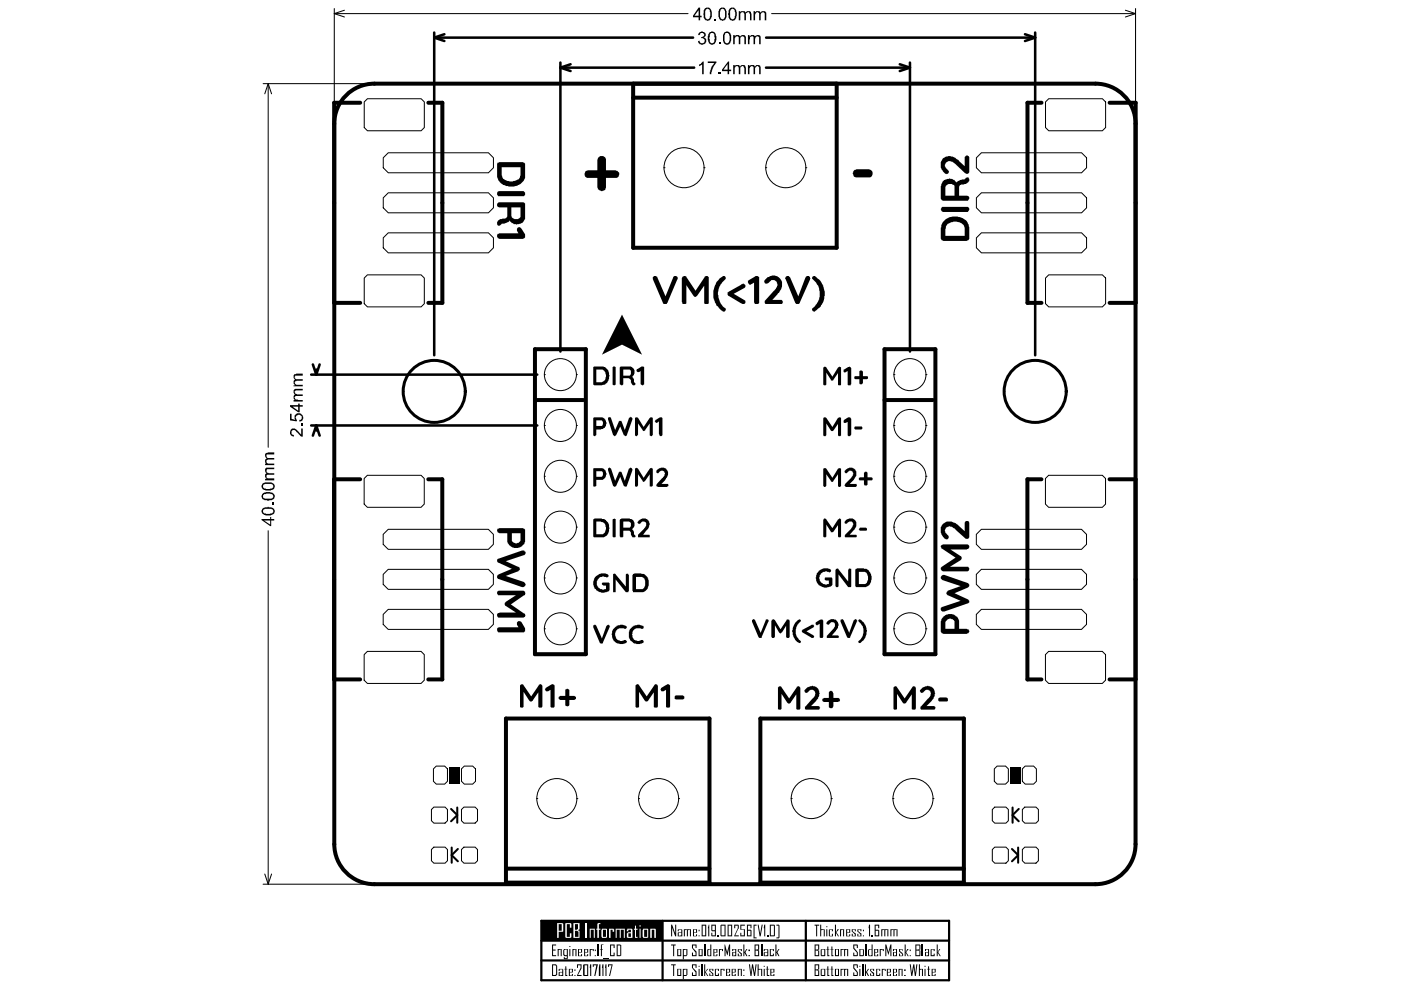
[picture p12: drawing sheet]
<svg xmlns="http://www.w3.org/2000/svg" width="297mm" height="210mm" viewBox="0 0 297 210" stroke-linecap="round" stroke-linejoin="round" font-family="sans-serif">
<g fill="none" stroke="#000" stroke-width=".21">
<path d="M77.2 21.6l.7-.7h11.4l.7 .7v5.4l-.7 .7h-11.4l-.7-.7zM81.3 33.5l1-1.1h21.3l1 1.1v2.1l-1 1h-21.3l-1-1zM140.8 35.6h.1M140.8 35.6a4.2 4.2 0 0 0 4.2 4.2 4.2 4.2 0 0 0 4.3-4.2M140.8 35.6a4.2 4.2 0 0 1 4.2-4.3 4.2 4.2 0 0 1 4.3 4.3M149.3 35.6h.1M162.4 35.6h.1M162.4 35.6a4.2 4.2 0 0 0 4.2 4.2 4.2 4.2 0 0 0 4.3-4.2M162.4 35.6a4.2 4.2 0 0 1 4.2-4.3 4.2 4.2 0 0 1 4.3 4.3M170.9 35.6h.1M207 33.5l1.1-1.1h21.2l1.1 1.1v2.1l-1.1 1h-21.2l-1.1-1zM222.3 20.9h11.4l.7 .7v5.4l-.7 .7h-11.4l-.6-.7v-5.4z"/>
<path d="M77.2 59l.7-.7h11.4l.7 .7v5.4l-.7 .7h-11.4l-.7-.7zM81.3 50.4l1-1h21.3l1 1v2.1l-1 1.1h-21.3l-1-1.1zM81.3 41.9l1-1h21.3l1 1v2.2l-1 1h-21.3l-1-1zM207 50.4l1.1-1h21.2l1.1 1v2.1l-1.1 1.1h-21.2l-1.1-1.1zM207 41.9l1.1-1h21.2l1.1 1v2.2l-1.1 1h-21.2l-1.1-1zM222.3 58.3h11.4l.7 .7v5.4l-.7 .7h-11.4l-.6-.7v-5.4zM115.4 79.4h.1M122.2 79.4h.1M189.5 79.4a3.4 3.4 0 0 0 3.4 3.4 3.4 3.4 0 0 0 3.4-3.4M189.5 79.4a3.4 3.4 0 0 1 3.4-3.4 3.4 3.4 0 0 1 3.4 3.4M189.5 79.4h.1M196.3 79.4h.1"/>
<path d="M85.5 83h.1M85.5 83a6.6 6.6 0 0 0 6.6 6.6 6.6 6.6 0 0 0 6.5-6.6M85.5 83a6.6 6.6 0 0 1 6.6-6.6 6.6 6.6 0 0 1 6.5 6.6M98.6 83h.1M115.4 90.2h.1M122.2 90.2h.1M189.5 90.2a3.4 3.4 0 0 0 3.4 3.4 3.4 3.4 0 0 0 3.4-3.4M189.5 90.2a3.4 3.4 0 0 1 3.4-3.4 3.4 3.4 0 0 1 3.4 3.4M189.5 90.2h.1M196.3 90.2h.1M212.9 83h.1M212.9 83a6.6 6.6 0 0 0 6.6 6.6 6.6 6.6 0 0 0 6.6-6.6"/>
<path d="M212.9 83a6.6 6.6 0 0 1 6.6-6.6 6.6 6.6 0 0 1 6.6 6.6M226.1 83h.1M77.2 101.5l.7-.7h11.4l.7 .7v5.4l-.7 .7h-11.4l-.7-.7zM81.2 113.3l1.1-1.1h21.2l1.1 1.1v2.1l-1.1 1.1h-21.2l-1.1-1.1zM115.4 111.8h.1M115.4 101h.1M122.2 111.8h.1M122.2 101h.1M189.5 111.8a3.4 3.4 0 0 0 3.4 3.4 3.4 3.4 0 0 0 3.4-3.4M189.5 111.8a3.4 3.4 0 0 1 3.4-3.4 3.4 3.4 0 0 1 3.4 3.4M189.5 101a3.4 3.4 0 0 0 3.4 3.4 3.4 3.4 0 0 0 3.4-3.4M189.5 101a3.4 3.4 0 0 1 3.4-3.4 3.4 3.4 0 0 1 3.4 3.4"/>
<path d="M189.5 111.8h.1M189.5 101h.1M196.3 111.8h.1M196.3 101h.1M207 113.3l1.1-1.1h21.2l1.1 1.1v2.1l-1.1 1.1h-21.2l-1.1-1.1zM221.7 101.5l.6-.7h11.4l.7 .7v5.4l-.7 .7h-11.4l-.6-.7zM77.2 138.8l.7-.7h11.4l.7 .7v5.4l-.7 .7h-11.4l-.7-.7zM81.2 121.8l1.1-1.1h21.2l1.1 1.1v2.1l-1.1 1.1h-21.2l-1.1-1.1zM81.2 130.3l1.1-1.1h21.2l1.1 1.1v2.1l-1.1 1h-21.2l-1.1-1zM115.4 133.3h.1M115.4 122.5h.1M122.2 133.3h.1"/>
<path d="M122.2 122.5h.1M189.5 133.3a3.4 3.4 0 0 0 3.4 3.4 3.4 3.4 0 0 0 3.4-3.4M189.5 133.3a3.4 3.4 0 0 1 3.4-3.4 3.4 3.4 0 0 1 3.4 3.4M189.5 122.5a3.4 3.4 0 0 0 3.4 3.4 3.4 3.4 0 0 0 3.4-3.4M189.5 122.5a3.4 3.4 0 0 1 3.4-3.4 3.4 3.4 0 0 1 3.4 3.4M189.5 133.3h.1M189.5 122.5h.1M196.3 133.3h.1M196.3 122.5h.1M208.1 120.7h21.2l1.1 1.1v2.1l-1.1 1.1h-21.2l-1.1-1.1v-2.1zM208.1 129.2h21.2l1.1 1.1v2.1l-1.1 1h-21.2l-1.1-1v-2.1zM221.7 138.8l.6-.7h11.4l.7 .7v5.4l-.7 .7h-11.4l-.6-.7z"/>
<path d="M91.5 171.6l.5-.5h2.4l.5 .5v2.4l-.5 .5h-2.4l-.5-.5zM91.9 163l.6-.6h1.8l.6 .6v2.7l-.6 .5h-1.8l-.6-.5zM97.8 171.6l.6-.5h2.3l.5 .5v2.4l-.5 .5h-2.3l-.6-.5zM97.8 163l.6-.6h1.8l.6 .6v2.7l-.6 .5h-1.8l-.6-.5zM113.8 169.3h.1M113.8 169.3a4.2 4.2 0 0 0 4.3 4.3 4.2 4.2 0 0 0 4.2-4.3M113.8 169.3a4.2 4.2 0 0 1 4.3-4.2 4.2 4.2 0 0 1 4.2 4.2M122.3 169.3h.1M135.4 169.3h.1M135.4 169.3a4.2 4.2 0 0 0 4.2 4.3 4.2 4.2 0 0 0 4.3-4.3M135.4 169.3a4.2 4.2 0 0 1 4.2-4.2 4.2 4.2 0 0 1 4.3 4.2M143.9 169.3h.1"/>
<path d="M167.8 169.3h.1M167.8 169.3a4.2 4.2 0 0 0 4.2 4.3 4.2 4.2 0 0 0 4.2-4.3M167.8 169.3a4.2 4.2 0 0 1 4.2-4.2 4.2 4.2 0 0 1 4.2 4.2M176.2 169.3h.1M189.3 169.3h.1M189.3 169.3a4.2 4.2 0 0 0 4.3 4.3 4.2 4.2 0 0 0 4.2-4.3M189.3 169.3a4.2 4.2 0 0 1 4.3-4.2 4.2 4.2 0 0 1 4.2 4.2M197.8 169.3h.1M210.8 163l.6-.6h1.8l.6 .6v2.7l-.6 .5h-1.8l-.6-.5zM210.9 179.6h2.4l.5 .5v2.4l-.5 .5h-2.4l-.5-.5v-2.4zM210.9 171.1h2.4l.5 .5v2.4l-.5 .5h-2.4l-.5-.5v-2.4zM216.8 163l.6-.6h1.7l.6 .6v2.7l-.6 .5h-1.7l-.6-.5z"/>
<path d="M217.3 179.6h2.4l.5 .5v2.4l-.5 .5h-2.4l-.5-.5v-2.4zM217.3 171.1h2.4l.5 .5v2.4l-.5 .5h-2.4l-.5-.5v-2.4zM91.5 180.1l.5-.5h2.4l.5 .5v2.4l-.5 .5h-2.4l-.5-.5zM97.8 180.1l.6-.5h2.3l.5 .5v2.4l-.5 .5h-2.3l-.6-.5z"/>
<circle cx="118.8" cy="79.4" r="3.4"/>
<circle cx="118.8" cy="90.2" r="3.4"/>
<circle cx="118.8" cy="101" r="3.4"/>
<circle cx="118.8" cy="111.8" r="3.4"/>
<circle cx="118.8" cy="133.3" r="3.4"/>
<circle cx="118.8" cy="122.5" r="3.4"/>
</g>
<g fill="#000">
<path d="M126.8 33.5a.92 .92 0 0 1 1-.4 .92 .92 0 0 1 .7 1v2h2a.81 .81 0 0 1 .8 .8 .81 .81 0 0 1-.8 .8h-2v1.9a.92 .92 0 0 1-.9 .9 .92 .92 0 0 1-1-.9v-1.9h-1.9a.75 .75 0 0 1-.7-.8 .74 .74 0 0 1 .7-.8h1.9zM180.9 36.3l.7-.4h2.5a.86 .86 0 0 1 .9 .8 .86 .86 0 0 1-.9 .9h-2.4a.73 .73 0 0 1-.9-.7zM199.8 33.7a2.22 2.22 0 0 1 3.2 .1l1.5 1.4v-1.7a.49 .49 0 0 1 .5-.5 .49 .49 0 0 1 .5 .5v3a.53 .53 0 0 1-.9 .2l-2-1.9a1.63 1.63 0 0 0-1.9-.4 1.11 1.11 0 0 0 .4 1.7 .47 .47 0 0 1 0 .6 .47 .47 0 0 1-.6 .2 2.16 2.16 0 0 1-.7-3.2zM105.5 40.6l5.4-.1a.55 .55 0 0 1 .4 .6 .55 .55 0 0 1-.4 .5h-5a.57 .57 0 0 1-.5-.3 .57 .57 0 0 1 .1-.7zM105.5 49.6l4.4-.1-.3-.6a.53 .53 0 0 1 .3-.7 .53 .53 0 0 1 .7 .3l.7 1.2a.75 .75 0 0 1-.4 1h-5a.66 .66 0 0 1-.4-1.1zM138.4 58.7h.1a.48 .48 0 0 1 .5-.2 .48 .48 0 0 1 .4 .3l1.7 4 1.6-4a.49 .49 0 0 1 .7-.3 .49 .49 0 0 1 .2 .8l-2.1 4.8a.57 .57 0 0 1-.9 .1l-2.2-5zM144.7 58.7a.54 .54 0 0 1 .8 0l2 2.9 1.9-2.9a.46 .46 0 0 1 .6-.2 .46 .46 0 0 1 .3 .6v5a.53 .53 0 0 1-.9 .2h-.1v-3.7l-1.5 2.1a.44 .44 0 0 1-.8 0l-1.5-2.2v3.6a.44 .44 0 0 1-.4 .4 .44 .44 0 0 1-.4-.4l-.1-.1zM158.6 59.5l1.5-.9a.54 .54 0 0 1 .6 0 .54 .54 0 0 1 .3 .5v4.9a.55 .55 0 0 1-.6 .4 .55 .55 0 0 1-.5-.4v-4.1l-.6 .3a.56 .56 0 0 1-.6 0 .56 .56 0 0 1-.1-.7zM166.6 58.7a.58 .58 0 0 1 .9 .1l1.8 4 1.5-4a.51 .51 0 0 1 .6-.3 .51 .51 0 0 1 .3 .7l-2.1 4.9a.57 .57 0 0 1-1 .1l-2.1-5.1zM199.6 44.1l.2-.2h5.2a.54 .54 0 0 1 .5 .5 .54 .54 0 0 1-.5 .5h-5.1l-.3-.2-.1-.3zM131.9 66.7l4.2 8.5-4.2-2.1-4.3 2.1zM135 78.4l1-.7a.33 .33 0 0 1 .4 0 .33 .33 0 0 1 .2 .3v3.4a.38 .38 0 0 1-.4 .3 .38 .38 0 0 1-.4-.3v-2.7l-.3 .2a.43 .43 0 0 1-.5-.5z"/>
<path d="M152.5 59.1l.7-.5a.47 .47 0 0 1 .7 .3 .47 .47 0 0 1-.4 .6 3.8 3.8 0 0 0 .3 5.9 .48 .48 0 0 1-.2 .7 .48 .48 0 0 1-.6-.2 4.6 4.6 0 0 1-.5-6.8zM154.3 62l2.9-1.6a.5 .5 0 0 1 .7-.1 .5 .5 0 0 1 0 .7l-2.3 1.3 2.3 1.4a.5 .5 0 0 1 0 .7 .5 .5 0 0 1-.7-.1l-2.8-1.6zM162 59.5a2.25 2.25 0 0 1 3.2-.7 2.1 2.1 0 0 1 .2 2.8l-.2 .5-1.4 1.5h1.7a.43 .43 0 0 1 .4 .2 .43 .43 0 0 1 0 .4l-.1 .2h-3.2a.43 .43 0 0 1-.5-.2 .43 .43 0 0 1 .1-.5l2-2.2a1.43 1.43 0 0 0 .3-1.9l-.2-.1a.76 .76 0 0 0-1.1 .2 .85 .85 0 0 1-1 .4zM172.3 58.6a.62 .62 0 0 1 .9 .4 4.3 4.3 0 0 1-.6 7.1h-.1a.5 .5 0 0 1-.3-.6 .5 .5 0 0 1 .4-.4 4 4 0 0 0-.4-6zM174.5 77.9a.35 .35 0 0 1 .4-.2 .35 .35 0 0 1 .3 .2l1.3 2 1.2-2a.34 .34 0 0 1 .4-.2 .34 .34 0 0 1 .2 .4v3.3a.32 .32 0 0 1-.3 .3 .32 .32 0 0 1-.3-.3v-2.3l-1 1.4a.28 .28 0 0 1-.3 .2 .28 .28 0 0 1-.2-.2l-1-1.5v2.4a.32 .32 0 0 1-.3 .3 .32 .32 0 0 1-.4-.3zM178.9 78.4l1.1-.7 .4 .1 .1 .2-.1 3.6a.38 .38 0 0 1-.4 .1 .38 .38 0 0 1-.3-.3v-2.7l-.4 .2a.3 .3 0 0 1-.4 0 .3 .3 0 0 1 0-.4zM182.2 78.7h.1a.38 .38 0 0 1 .4-.1 .38 .38 0 0 1 .3 .3v.9h.7a.32 .32 0 0 1 .4 .3 .32 .32 0 0 1-.4 .3h-.7v.8a.38 .38 0 0 1-.4 .3 .38 .38 0 0 1-.4-.3v-.8h-.8a.32 .32 0 0 1-.3-.3 .32 .32 0 0 1 .3-.3h.8zM129.9 77.8h.1a.3 .3 0 0 1 .3-.1 .3 .3 0 0 1 .2 .3v3.4a.32 .32 0 0 1-.3 .3 .32 .32 0 0 1-.3-.3zM128.9 99.4l.2-.2 .5 .2 .8 2.6 .8-1.8a.35 .35 0 0 1 .3-.2 .35 .35 0 0 1 .3 .2l.7 1.8 .8-2.6a.41 .41 0 0 1 .6-.2 .41 .41 0 0 1 .2 .5l-1.2 3.3a.28 .28 0 0 1-.3 .3 .28 .28 0 0 1-.2-.3l-.9-1.9-.9 1.9-.3 .2-.3-.2zM128.9 88.6l.3-.2 .4 .2 .8 2.6 .8-1.7a.35 .35 0 0 1 .3-.3 .35 .35 0 0 1 .3 .3l.7 1.7 .9-2.6a.28 .28 0 0 1 .3-.2 .28 .28 0 0 1 .3 .2l.1 .3-1.2 3.4a.35 .35 0 0 1-.3 .2 .35 .35 0 0 1-.3-.2l-.8-1.9-.9 1.9a.35 .35 0 0 1-.3 .2 .35 .35 0 0 1-.3-.2zM134.6 99.4l.4-.2 .3 .2 1.2 1.9 1.3-1.9 .3-.2 .3 .2v3.6h-.1a.28 .28 0 0 1-.3 .2 .28 .28 0 0 1-.2-.3v-2.3l-1 1.4a.28 .28 0 0 1-.3 .2 .28 .28 0 0 1-.3-.2l-.9-1.4v2.3l-.1 .2h-.2a.24 .24 0 0 1-.3 0 .24 .24 0 0 1-.1-.3zM134.6 88.6l.1-.1 .6 .1 1.2 1.9 1.4-1.9a.3 .3 0 0 1 .3-.1 .3 .3 0 0 1 .2 .3v3.2a.34 .34 0 0 1-.3 .5 .34 .34 0 0 1-.3-.5v-2.2l-1 1.4a.28 .28 0 0 1-.3 .2 .28 .28 0 0 1-.3-.2l-.9-1.4v2.2a.34 .34 0 0 1-.3 .5 .34 .34 0 0 1-.4-.5z"/>
<path d="M138.9 89l1-.5a.33 .33 0 0 1 .4 0 .33 .33 0 0 1 .2 .3v3.2a.33 .33 0 0 1-.3 .5 .33 .33 0 0 1-.4-.4l-.1-2.8-.3 .3a.3 .3 0 0 1-.5 0 .3 .3 0 0 1 0-.5zM174.5 99.4l.6-.1 1.4 2 1.3-1.9a.3 .3 0 0 1 .3-.1 .3 .3 0 0 1 .2 .3v3.2a.34 .34 0 0 1-.3 .4 .34 .34 0 0 1-.3-.4v-2.2l-1 1.4a.28 .28 0 0 1-.3 .2 .28 .28 0 0 1-.2-.2l-1-1.4v2.2a.34 .34 0 0 1-.3 .5 .34 .34 0 0 1-.4-.5zM174.7 88.5l.5 .1 1.3 1.9 1.2-1.9a.36 .36 0 0 1 .4-.1 .36 .36 0 0 1 .2 .3v3.3a.32 .32 0 0 1-.3 .4 .32 .32 0 0 1-.3-.4v-2.2l-1 1.4-.4 .1-1.1-1.6v2.3a.32 .32 0 0 1-.3 .4 .32 .32 0 0 1-.4-.4zM178.9 89.1l.9-.6a.43 .43 0 0 1 .7 .3v3.3a.38 .38 0 0 1-.4 .4 .38 .38 0 0 1-.4-.4v-2.6l-.4 .2a.36 .36 0 0 1-.4-.1 .36 .36 0 0 1 0-.5zM181.2 90.4h1.3a.32 .32 0 0 1 .4 .3 .32 .32 0 0 1-.4 .4h-1.2l-.2-.2zM129.9 110.1a.33 .33 0 0 1 .4-.2 .33 .33 0 0 1 .2 .4v3.3a.32 .32 0 0 1-.3 .3 .32 .32 0 0 1-.3-.3zM135.4 110.4a1.38 1.38 0 0 1 2.3 .3 1.75 1.75 0 0 1-.7 1.8l-.6 .9h1.3l.1 .5h-2.5v-.5l1.3-1.3a.95 .95 0 0 0 .1-1.5h-.1a.68 .68 0 0 0-.9 .4h-.1a.29 .29 0 0 1-.4-.2 .29 .29 0 0 1 .2-.3zM139.2 99.8a1.48 1.48 0 0 1 2.1-.3 1.59 1.59 0 0 1-.2 2.1l-.9 1h1.2a.27 .27 0 0 1 .4 .3 .27 .27 0 0 1-.4 .2v.1h-1.9a.38 .38 0 0 1-.3-.2 .38 .38 0 0 1 .1-.4l1.2-1.3a1.08 1.08 0 0 0 .3-1.4h-.1a1.01 1.01 0 0 0-1.2 .4l-.3-.1zM174.5 110.1a.35 .35 0 0 1 .4-.2 .35 .35 0 0 1 .3 .2l1.3 1.9 1.2-1.9a.33 .33 0 0 1 .3-.2 .33 .33 0 0 1 .3 .4v3.3a.32 .32 0 0 1-.3 .3 .32 .32 0 0 1-.3-.3v-2.3l-1.1 1.5h-.4l-1-1.6v2.4a.32 .32 0 0 1-.3 .3 .32 .32 0 0 1-.4-.3zM179.1 110.6a1.34 1.34 0 0 1 1.4-.7 1.34 1.34 0 0 1 1.1 1.1l-.2 .9-1.2 1.5h1.1a.27 .27 0 0 1 .4 .3 .27 .27 0 0 1-.4 .2h-2.1l-.1-.2 .1-.3 1.3-1.3 .2-.4a.65 .65 0 0 0 0-1 .65 .65 0 0 0-1 .1l-.1 .1a.32 .32 0 0 1-.4 .1 .32 .32 0 0 1-.1-.4zM179.1 99.8l.1-.1a1.34 1.34 0 0 1 1.3-.5 1.34 1.34 0 0 1 1.1 .9l-.2 1-1.2 1.5h1.1a.32 .32 0 0 1 .4 .3 .32 .32 0 0 1-.4 .3h-2a.38 .38 0 0 1-.1-.6l1.3-1.3a.95 .95 0 0 0 .2-1.4h-.1a1.14 1.14 0 0 0-1.2 .4l-.3-.2zM182.2 112l1.3-.1a.32 .32 0 0 1 .3 .3 .32 .32 0 0 1-.3 .3h-1a.38 .38 0 0 1-.3-.5z"/>
<path d="M182.1 101.3l1.1-.1v-.9a.38 .38 0 0 1 .4-.3 .38 .38 0 0 1 .3 .3v.9h.8a.32 .32 0 0 1 .3 .3 .32 .32 0 0 1-.3 .3h-.8v.8a.38 .38 0 0 1-.3 .3 .38 .38 0 0 1-.4-.3v-.8h-.8a.33 .33 0 0 1-.3-.1 .33 .33 0 0 1 0-.4zM199.5 115.8l.4-.4h5.1a.54 .54 0 0 1 .5 .6 .54 .54 0 0 1-.5 .5h-3.5l2.2 1.4a.54 .54 0 0 1 0 .9l-2.3 1.4h3.6a.49 .49 0 0 1 .5 .5 .49 .49 0 0 1-.5 .4l-5.3-.1a.52 .52 0 0 1 0-.8l2.9-2-3-1.9zM199.7 111.3a2.34 2.34 0 0 1 3.3-.1l1.5 1.4v-1.8a.5 .5 0 0 1 .6-.3 .5 .5 0 0 1 .4 .4v3a.53 .53 0 0 1-.9 .2l-2-1.8a1.79 1.79 0 0 0-1.5-.6 .9 .9 0 0 0-.7 .7 .9 .9 0 0 0 .4 .9 .55 .55 0 0 1 .2 .9 .55 .55 0 0 1-.9-.3 2.08 2.08 0 0 1-.4-2.6zM105.4 133.2l.3-.2h4.2l-.3-.5a.56 .56 0 0 1 .3-.7 .56 .56 0 0 1 .7 .1l.7 1.3a.54 .54 0 0 1 .1 .6 .54 .54 0 0 1-.5 .3h-5a.55 .55 0 0 1-.5-.3 .55 .55 0 0 1 0-.6zM105.4 118.7l.2-.3 5.1-1.7 .5 .1a.49 .49 0 0 1 .2 .5 .49 .49 0 0 1-.3 .4l-3.9 1.3 2.6 1.2a.47 .47 0 0 1 .4 .4 .47 .47 0 0 1-.3 .4l-2.7 1.1 3.9 1.3a.59 .59 0 0 1 .2 .7 .59 .59 0 0 1-.6 .4l-5-1.7a.52 .52 0 0 1-.3-.5 .52 .52 0 0 1 .3-.5l2.8-1.2-2.8-1.3a.43 .43 0 0 1-.3-.6zM105.4 125.5l.3-.3h5.3a.57 .57 0 0 1 .1 1l-2.8 1.9 2.9 2 .2 .3-.2 .4-5.3 .1a.54 .54 0 0 1-.5-.5 .54 .54 0 0 1 .5-.5h3.5l-2.2-1.4a.54 .54 0 0 1 0-.9l2.2-1.4h-3.5a.51 .51 0 0 1-.5-.2 .51 .51 0 0 1 0-.5zM125.8 132.6l.4-.1 .2 .2 1.2 2.7 1-2.7a.4 .4 0 0 1 .5-.2 .4 .4 0 0 1 .2 .4l-1.5 3.3a.42 .42 0 0 1-.6 .1l-1.4-3.3zM126 122.5h.1a2 2 0 0 1 2.9-.6 .49 .49 0 0 1-.2 .4 .49 .49 0 0 1-.5 0 1.38 1.38 0 0 0-1.8 1.5 1.38 1.38 0 0 0 2 1.1v-.7h-.6a.32 .32 0 0 1-.3-.4 .32 .32 0 0 1 .3-.3l1.3 .1-.1 1.6a2.07 2.07 0 0 1-2.4 .1 2.07 2.07 0 0 1-.8-2.3zM130 133.4a2.29 2.29 0 0 1 2.4-.8l.2 .1a.33 .33 0 0 1 .2 .5 .33 .33 0 0 1-.5 0 1.41 1.41 0 0 0-1.7 .6 1.41 1.41 0 0 0 .1 1.7 1.5 1.5 0 0 0 1.9 .2h.1a.4 .4 0 0 1 .2 .5 .4 .4 0 0 1-.4 .2h-.2a2 2 0 0 1-2.2-.7 2 2 0 0 1-.1-2.3zM130 121.7l.3-.1 .2 .1 2.2 2.7v-2.6a.28 .28 0 0 1 .3-.2 .28 .28 0 0 1 .2 .3h.1l-.1 3.7h-.5l-2.2-2.7v2.7h-.5zM133.6 133.4a2.18 2.18 0 0 1 2.9-.6 .44 .44 0 0 1-.2 .6 .44 .44 0 0 1-.6-.2 1.35 1.35 0 0 0-1.5 .6 1.35 1.35 0 0 0 .1 1.6 1.36 1.36 0 0 0 1.8 .3 .32 .32 0 0 1 .4 .3 .32 .32 0 0 1-.4 .3 2.05 2.05 0 0 1-2.2-.4 2.05 2.05 0 0 1-.5-2.3zM159.4 131.5l.3-.2 .4 .2 1.2 2.7 1.1-2.7a.31 .31 0 0 1 .4-.1 .31 .31 0 0 1 .1 .4l-1.4 3.5h-.5l-1.6-3.5z"/>
<path d="M163.6 131.4l.4-.1 .3 .2 1.2 1.9 1.3-2 .2-.1 .3 .1 .1 3.5a.38 .38 0 0 1-.4 .4 .38 .38 0 0 1-.3-.4v-2.2l-.9 1.4a.34 .34 0 0 1-.3 .2 .34 .34 0 0 1-.3-.2l-.9-1.5v2.4l-.1 .3h-.6l-.1-.3zM168.6 132l.9-.7a.38 .38 0 0 1 .3 .4 .38 .38 0 0 1-.3 .3 2.64 2.64 0 0 0 .3 4 .29 .29 0 0 1-.2 .4 .29 .29 0 0 1-.3-.2 2.97 2.97 0 0 1-.7-4.2zM170 133.6l2-1a.35 .35 0 0 1 .5-.1 .35 .35 0 0 1 0 .5l-1.5 .9 1.5 .8a.35 .35 0 0 1-.1 .5 .35 .35 0 0 1-.4 0l-1.9-1.1zM172.9 132l1.1-.6a.38 .38 0 0 1 .5 .3v3.2a.38 .38 0 0 1-.3 .4 .38 .38 0 0 1-.4-.4v-2.7l-.3 .3a.35 .35 0 0 1-.5 0 .35 .35 0 0 1-.1-.5zM173.2 121.5a2.1 2.1 0 0 1 3-.7 .4 .4 0 0 1-.2 .5 .4 .4 0 0 1-.5-.1 1.39 1.39 0 0 0-1.8 1.4 1.39 1.39 0 0 0 1.9 1.2h.1v-.7h-.5a.32 .32 0 0 1-.3-.3 .32 .32 0 0 1 .3-.4h1.2l.1 1.7a2.08 2.08 0 0 1-3.5-1.1l-.1-.6zM175.4 131.7a1.38 1.38 0 0 1 2.3 .3 1.84 1.84 0 0 1-.7 2l-.6 .7h1.2a.27 .27 0 0 1 .3 .3 .27 .27 0 0 1-.3 .3h-2a.29 .29 0 0 1-.3-.2 .29 .29 0 0 1 .1-.4l1.2-1.3a.93 .93 0 0 0 .1-1.5h-.5l-.4 .5a.39 .39 0 0 1-.5-.2 .39 .39 0 0 1 .1-.5zM177.2 120.6l.3-.1 .3 .1 2 2.7 .1-2.6a.28 .28 0 0 1 .4-.2 .28 .28 0 0 1 .2 .3v3.4a.43 .43 0 0 1-.7 .3l-2-2.7v2.5a.34 .34 0 0 1-.3 .2 .34 .34 0 0 1-.4-.2zM178.2 131.4l.4-.1 .3 .2 1.1 2.7 1-2.7a.4 .4 0 0 1 .5-.2 .4 .4 0 0 1 .3 .4l-1.5 3.3a.42 .42 0 0 1-.7 .2l-1.4-3.4zM182 131.5a.28 .28 0 0 1 .3-.2 .28 .28 0 0 1 .2 .2 2.87 2.87 0 0 1 .7 4.1l-.3 .3a.62 .62 0 0 1-.8 .4 .38 .38 0 0 1-.1-.4 .38 .38 0 0 1 .3-.2 2.76 2.76 0 0 0-.3-4.1zM199.6 122.1l.6-.2 5 1.7a.52 .52 0 0 1 .3 .5 .52 .52 0 0 1-.3 .5l-2.8 1.2 2.8 1.3a.45 .45 0 0 1 .3 .4 .45 .45 0 0 1-.3 .4l-5 1.8a.53 .53 0 0 1-.7-.3 .53 .53 0 0 1 .3-.7l3.9-1.3-2.8-1.2a.58 .58 0 0 1 .1-1l2.7-.9-3.9-1.3a.57 .57 0 0 1-.2-.9zM110.2 145.3a.44 .44 0 0 1 .8 0l1.6 2.4 1.6-2.4a.4 .4 0 0 1 .5-.2 .4 .4 0 0 1 .3 .4v4.1a.43 .43 0 0 1-.3 .4 .43 .43 0 0 1-.5-.1h-.1v-3.1l-1.2 1.7a.44 .44 0 0 1-.7 0l-1.2-1.8v3a.38 .38 0 0 1-.4 .3 .38 .38 0 0 1-.4-.4zM115.6 145.9l1.2-.7a.45 .45 0 0 1 .5-.1 .45 .45 0 0 1 .3 .4v4.1a.43 .43 0 0 1-.3 .4 .43 .43 0 0 1-.5-.1h-.1v-3.6l-.5 .3a.33 .33 0 0 1-.4 0 .33 .33 0 0 1-.2-.3h-.1z"/>
<path d="M119.9 146.3a.48 .48 0 0 1 .5-.2 .48 .48 0 0 1 .3 .5v.9h1.1a.44 .44 0 0 1 .3 .5 .44 .44 0 0 1-.4 .4h-1v.9a.44 .44 0 0 1-.4 .5 .44 .44 0 0 1-.4-.5v-.9h-1.1a.44 .44 0 0 1-.3-.5 .44 .44 0 0 1 .4-.4h1zM134.7 145.3a.44 .44 0 0 1 .8 0l1.6 2.4 1.6-2.4a.4 .4 0 0 1 .5-.2 .4 .4 0 0 1 .3 .4v4.1a.43 .43 0 0 1-.3 .4 .43 .43 0 0 1-.5-.1h-.1v-3.1l-1.2 1.7a.44 .44 0 0 1-.7 0l-1.2-1.8v3a.38 .38 0 0 1-.4 .3 .38 .38 0 0 1-.4-.4zM140.1 145.9l1.2-.7a.45 .45 0 0 1 .5-.1 .45 .45 0 0 1 .3 .4v4.1a.43 .43 0 0 1-.3 .4 .43 .43 0 0 1-.5-.1h-.1v-3.6l-.5 .3a.33 .33 0 0 1-.4 0 .33 .33 0 0 1-.2-.3h-.1zM143 147.7l.3-.3h1.5a.44 .44 0 0 1 .3 .5 .44 .44 0 0 1-.4 .4h-1.2a.4 .4 0 0 1-.5-.2 .4 .4 0 0 1 0-.4zM164.9 145.7a.44 .44 0 0 1 .8 0l1.6 2.4 1.6-2.4a.4 .4 0 0 1 .5-.2 .4 .4 0 0 1 .3 .4v4.1a.43 .43 0 0 1-.3 .5 .43 .43 0 0 1-.5-.2h-.1v-3.1l-1.2 1.7a.44 .44 0 0 1-.7 0l-1.2-1.8v3a.38 .38 0 0 1-.4 .4 .38 .38 0 0 1-.4-.5zM170.6 146.4a1.89 1.89 0 0 1 2.8-.5 1.59 1.59 0 0 1 .1 2.1l-1.5 1.7h1.6l.3 .3-.2 .5h-2.7a.36 .36 0 0 1-.4-.3 .36 .36 0 0 1 .2-.4l1.5-1.7a1.07 1.07 0 0 0 .2-1.7l-.7-.1-.3 .3a.57 .57 0 0 1-.8 .2zM175.8 146.6a.6 .6 0 0 1 .9 .4v1l1.2 .1a.4 .4 0 0 1 .2 .5 .4 .4 0 0 1-.4 .2h-1v1h-.1a.42 .42 0 0 1-.3 .4 .42 .42 0 0 1-.5-.2l-.1-1.2h-.9a.43 .43 0 0 1-.5-.4 .43 .43 0 0 1 .5-.4h.9zM189.4 145.7a.44 .44 0 0 1 .8 0l1.6 2.4 1.6-2.4a.4 .4 0 0 1 .5-.2 .4 .4 0 0 1 .3 .4v4.1a.43 .43 0 0 1-.3 .5 .43 .43 0 0 1-.5-.2h-.1v-3.1l-1.2 1.7a.44 .44 0 0 1-.7 0l-1.2-1.8v3a.38 .38 0 0 1-.4 .4 .38 .38 0 0 1-.4-.5zM195 146.4a1.89 1.89 0 0 1 2.8-.5 1.59 1.59 0 0 1 .2 2.1l-1.6 1.7h1.7l.3 .3-.1 .3-2.8 .2a.36 .36 0 0 1-.4-.3 .36 .36 0 0 1 .2-.4l1.5-1.7a1.07 1.07 0 0 0 .2-1.7l-.7-.1-.3 .3a.57 .57 0 0 1-.9 .2zM198.9 148.1l.3-.2h1.5a.44 .44 0 0 1 .3 .5 .44 .44 0 0 1-.5 .3h-1.1a.43 .43 0 0 1-.5-.2 .43 .43 0 0 1 0-.4zM142.3 196h.2l.7 1.9v-1.9h.2v2.5h-.2l-.7-1.8v1.8h-.2zM145 197h1.5v1.5h-.2v-1.4l-.5 .1v1.3h-.2v-1.4l-.4 .1v1.3h-.2z"/>
<path d="M150.3 196h.1v2.5h-.2v-1.7h-.1zM152.2 198.3h.2v.2h-.2zM155.7 196l.9 .2v.7l-.7 1.4h.7v.2h-.9l.7-1.7v-.5h-.5v.5h-.2zM157 196h.9v.3h-.7v.7h.7v1.5h-.9v-.7h.2v.5h.5v-1.2h-.7zM159.8 196h.6v.3h-.4v2.4h.4v.3h-.6zM160.6 196h.2l.4 2.2 .3-2.2h.2l-.4 2.5h-.2zM162 196h.2v2.5h-.2v-1.7h-.1zM162.7 198.3h.2v.2h-.2zM164.6 196l.7 .2-.1 2.8h-.6v-.3h.5v-2.4h-.5zM172.7 196h1v.3h-.5v2.2h-.2v-2.2h-.3zM173.9 196h.2v1l.8 .1v1.4h-.2v-1.4l-.6 .1v1.3h-.2zM175.7 197.1l.9-.1v.4h-.2v-.3h-.5v1.3h.5v-.4h.2v.5l-.9-.1z"/>
<path d="M177 196h.2v1.7l.4-.7h.3l-.6 .7 .6 .8h-.2l-.5-.7v.7h-.2zM178.1 197h.9v1.5h-.2v-1.4l-.5 .1v1.3h-.2zM180.6 197h.8v.4h-.2v-.3h-.4v.3l.6 .5v.6h-.8v-.5h.2v.4h.4v-.3l-.6-.5zM181.8 197.1l.8-.1v.4h-.2v-.3h-.4v.3l.6 .5v.6h-.8v-.5h.2v.4h.4v-.3l-.6-.5zM184.3 196h.2v2.5h-.2v-1.7h-.2zM184.8 198.3h.3v.2h-.3zM186.8 197h1.6v1.5h-.3v-1.4l-.4 .1v1.3h-.2v-1.4l-.4 .1v1.3h-.3zM188.8 197h1.5v1.5h-.2v-1.4l-.5 .1v1.3h-.2v-1.4l-.4 .1v1.3h-.2zM117 200.3h.9v.2h-.6v.8h.5v.2h-.5v1h.6v.2h-.9zM118.2 201.2h.9v1.5h-.2v-1.4l-.5 .1v1.3h-.2zM119.9 204.9h.2v.5h.2l-.2 .1v1.2h.2v.2h-.4v-1.4h-.3l.3-.1zM121.4 201.2h.8v1.5h-.2v-1.4l-.4 .1v1.3h-.2z"/>
<path d="M122.3 204.5h1v.8l-.8 1.4h.8v.2h-1l.8-1.7v-.5h-.6v.5h-.2zM125.1 204.5h.3v2.4h-.3v-1.7h-.1zM125 201.2h.9v.5h-.2v-.4l-.5 .1v1.3h-.2zM125.7 204.5h1.1l-.6 2.4h-.2l.4-2.2h-.5v.3h-.2zM127.1 204.5h.2v2.4h-.3zM127.7 204.5h.2v2.4h-.2v-1.7h-.1zM127.4 200.3h.5l-.3 .1v.8h.2l-.2 .1v1.4h-.2v-1.4h-.2l.2-.1zM128.4 204.5h.2v2.4h-.2v-1.7h-.1zM127.9 203.3h1.2v.1h-1.2zM128.9 204.5h1l-.6 2.4h-.2l.6-2.2h-.6v.3h-.2zM129.3 200.3h1v.7h-.2v-.5h-.5v2h.5v-.5h.2v.7h-1zM142.3 204.5h1v.2h-.4v2.2h-.2v-2.2h-.4z"/>
<path d="M146.7 204.5h1v.7h-.2v-.5h-.6v.5l.8 .8v.9h-1v-.7h.2v.5h.6v-.5l-.8-1zM149.3 204.5h.2v1.6l.4-.7h.3l-.6 .7 .6 .8h-.3l-.4-.7v.7h-.2zM150.4 205.4h.8v.5h-.2v-.4h-.4v.4l.6 .5v.5l-.8-.1v-.4h.2v.4h.4v-.3l-.6-.5zM151.6 205.5l.8-.1v.5h-.2v-.4h-.4v1.2h.4v-.3h.2v.5l-.8-.1zM152.8 205.4h.8v.5h-.2v-.4l-.4 .1v1.3h-.2zM156.4 205.4h.9v1.5h-.2v-1.4l-.5 .1v1.3h-.2zM158.8 204.5h.2l.2 1.9 .2-1.9h.3l.3 1.9 .2-1.9h.2l-.3 2.4h-.2l-.4-2-.2 2h-.2zM160.6 204.5h.2v.9h.8v1.5h-.2v-1.4l-.6 .1v1.3h-.2zM162.6 204.9h.2v.5h.3l-.3 .1v1.2h.3v.2l-.5-.1v-1.3h-.2l.2-.1zM175.4 204.9h.2v.5h.2l-.2 .1v1.2h.2v.2h-.4v-1.4h-.2l.2-.1zM176.3 204.9h.2v.5h.2l-.2 .1v1.2h.2v.2h-.4v-1.4h-.2l.2-.1zM178.2 205.4h1.6v1.5h-.2v-1.4l-.4 .1v1.3h-.2v-1.4l-.6 .1v1.3h-.2z"/>
<path d="M180.9 204.5l1 .1v.6h-.2v-.5h-.6v.5l.8 .9-.1 .8h-.9v-.7h.2v.5h.6v-.5l-.8-.9zM183.4 204.5h.2v1.6l.4-.7h.3l-.5 .7 .5 .8h-.3l-.4-.7v.7h-.2zM184.5 205.5l.8-.1v.5h-.2v-.4h-.4v.4l.6 .4v.6l-.8-.1v-.4h.2v.4h.4v-.3l-.6-.6zM185.8 205.4l.8 .1v.4h-.2v-.4h-.4v1.2h.4v-.3h.2l-.1 .5h-.7zM186.9 205.4l.9 .1v.4h-.2v-.4l-.4 .1v1.3h-.3zM190.5 205.4h.9v1.5h-.2v-1.4l-.5 .1v1.3h-.2zM192.9 204.5h.2l.2 1.9 .3-1.9h.3l.2 1.9 .2-1.9h.2l-.3 2.4h-.2l-.3-2-.3 2h-.2zM194.8 204.5h.2v.9h.7v1.5h-.2v-1.4l-.5 .1v1.3h-.2zM196.8 204.9h.2v.5h.2l-.2 .1v1.2h.2v.2h-.4v-1.4h-.2l.2-.1z"/>
<path d="M105.5 34.5l5.4-.1 .4 .3v2.3a2.57 2.57 0 0 1-2.6 2.6 3.2 3.2 0 0 1-3.1-1.4l-.2-.7zM106.4 35.5v1.4a1.66 1.66 0 0 0 1.7 1.6l.7-.1a1.33 1.33 0 0 0 1.6-1.5v-1.4z"/>
<path d="M199.8 38.6a2.16 2.16 0 0 1 2.6-.4 .46 .46 0 0 0 .3 .4 .46 .46 0 0 0 .5-.2l.7-.4a.55 .55 0 0 0 .8-.3 .51 .51 0 0 1 .7 .2 .51 .51 0 0 1-.1 .7l-.3 .3-.7 .2a.69 .69 0 0 0-.7 .1 .69 .69 0 0 0-.3 .7v1.6h1.7a.54 .54 0 0 1 .5 .5 .54 .54 0 0 1-.5 .6l-5.3-.1-.2-.4v-2.7zM200.5 39.3l-.1 2.2h2v-1.9a.41 .41 0 0 0-.6-.5l-.2-.1a.85 .85 0 0 0-.9 .3z"/>
<path d="M105.4 43.2l.3-.3h5.3l.3 .2v2.8a1.76 1.76 0 0 1-1.3 1.6 1.76 1.76 0 0 1-1.9-.7l-.3 .3-.8 .3h-.6l-.1 .2a.48 .48 0 0 1-.7 .3 .48 .48 0 0 1-.2-.7 1.5 1.5 0 0 1 1.7-.9l.5-.4v-1.9h-1.7a.59 .59 0 0 1-.5-.8zM108.4 44v1.8a1.04 1.04 0 0 0 1 .7 1.04 1.04 0 0 0 1-.7v-1.8z"/>
<path d="M199.9 47.1a3.4 3.4 0 0 1 5.3 .1l.3 1v2.5l-.2 .3-5.3 .1-.3-.1-.2-.3v-2.4zM200.9 47.5l-.5 1.1v1.4h4.1v-1.6a2.12 2.12 0 0 0-3.2-1.1z"/>
<path d="M125.8 77.8l1.7-.1a1.85 1.85 0 0 1 1.7 1.9 2.06 2.06 0 0 1-1.2 2l-.4 .1-1.8-.1zM126.4 78.4v2.6h1a1.37 1.37 0 0 0 1.1-1.6l-.1-.1a.92 .92 0 0 0-1-.9z"/>
<path d="M125.8 99.4l1.7-.1a1.25 1.25 0 0 1 1.1 1.3 1.25 1.25 0 0 1-1.2 1.1h-1v1.3h-.1a.28 .28 0 0 1-.3 .2 .28 .28 0 0 1-.2-.3zM126.4 99.9v1.2h1a.62 .62 0 0 0 .4-.6 .62 .62 0 0 0-.4-.6z"/>
<path d="M125.8 88.6l1.6-.1a1.3 1.3 0 0 1 1.2 1.3 1.3 1.3 0 0 1-1.2 1.3h-1v1.2a.34 .34 0 0 1-.4 .2 .34 .34 0 0 1-.2-.5zM126.4 89.1v1.2h1a.62 .62 0 0 0 .4-.6 .62 .62 0 0 0-.4-.6z"/>
<path d="M131.4 77.9l.2-.2h1.8a1.16 1.16 0 0 1 1.1 .9 1.16 1.16 0 0 1-.5 1.3l.1 .1a.94 .94 0 0 1 .3 1h.1a.36 .36 0 0 1 0 .7 .36 .36 0 0 1-.5-.3l-.2-.2v-.4a.41 .41 0 0 0-.5-.5v-.1h-1.2v1.2a.38 .38 0 0 1-.3 .3 .38 .38 0 0 1-.4-.3zM132.1 78.4v1.2h1.2a.69 .69 0 0 0 .3-1.1v-.1z"/>
<path d="M105.5 112.1l5.4-.1 .4 .3v2.3a1.88 1.88 0 0 1-3 1.3l-.3-.3-.4-.7v-1.8h-1.7a.66 .66 0 0 1-.4-1zM108.5 113.1v1.4a.56 .56 0 0 0 .7 .6l.1 .1a.96 .96 0 0 0 1.1-.7v-1.4z"/>
<path d="M125.8 110.1l.2-.2h1.5a2 2 0 0 1 1.6 2.6 1.47 1.47 0 0 1-1.6 1.4l-1.7-.1zM126.4 110.6v2.7h1.3a1.37 1.37 0 0 0 .7-1.9 1.21 1.21 0 0 0-1-.8z"/>
<path d="M131.5 110l1.9-.1a1.25 1.25 0 0 1 1.1 1 1.25 1.25 0 0 1-.5 1.3l.4 .5 .1 .7a.33 .33 0 0 1 .2 .5 .33 .33 0 0 1-.5 0l-.2-.1-.2-.5a.74 .74 0 0 0-.6-.8h-1.1v1.1a.38 .38 0 0 1-.3 .3 .38 .38 0 0 1-.4-.3zM132.1 110.6v1.3h1.2a.64 .64 0 0 0 .5-.6 .64 .64 0 0 0-.4-.6v-.1z"/>
<path d="M134.2 121.7l1.6-.1a1.9 1.9 0 0 1 1.7 2.3 1.66 1.66 0 0 1-1.7 1.7h-1.6l-.1-.4zM134.8 122.3v2.6h1a1.03 1.03 0 0 0 1-1.4v-.1a.93 .93 0 0 0-1-1.1z"/>
<path d="M181.3 120.7l.4-.2h1.4a2.13 2.13 0 0 1 1.5 3.1l-.6 .7-.4 .2h-2.2zM182.1 121.2v2.6h.9a.95 .95 0 0 0 1-1v-.6a.94 .94 0 0 0-1-1z"/>
<path d="M199.8 130.9a2.02 2.02 0 0 1 2-.7 2.02 2.02 0 0 1 1.5 1.5v1.6h1.7a.6 .6 0 0 1 .4 .9l-.4 .2-5.3-.1-.2-.3v-2.3zM200.4 131.8v1.5h2v-1.4a.56 .56 0 0 0-.7-.6 .99 .99 0 0 0-1.3 .5z"/>
<path d="M143.7 197.1l.1-.1 .9 .1v1.4h-1v-.7l.7-.1v-.6h-.5v.3h-.2zM143.9 197.8v.6l.5-.1v-.5z"/>
<path d="M146.9 197h.9v.8h-.7v.6h.5v-.3h.2l-.1 .4h-.8zM147.1 197.1v.6h.5v-.6z"/>
<path d="M148.1 197.1h.2v.3h-.2zM148.1 198.3h.2v.2h-.2z"/>
<path d="M148.8 196h.9v2.5h-.9zM149 196.3v2h.5v-2z"/>
<path d="M150.8 196h1v2.5l-1-.1v-.6h.2v.5h.6v-.9l-.8-.1zM151 196.3v.9h.6v-.9z"/>
<path d="M152.8 196.2l1-.2v2.5l-1-.1zM153 196.3v2h.6v-2z"/>
<path d="M154.3 196h.9v2.5h-.9zM154.5 196.3v2h.5v-2z"/>
<path d="M158.4 196h.9v.8h-.2v-.5h-.5v.8l.7 .1v1.3h-.9zM158.6 197.3v1h.5v-1z"/>
<path d="M163.2 196l1.1 .2-.1 2.3h-1zM163.4 196.3v2h.7v-2z"/>
<path d="M175.2 196.4h.2v.2h-.2zM175.2 197h.2v1.5h-.2z"/>
<path d="M179.4 197h.9v.8h-.7v.6h.4v-.3h.3l-.1 .4h-.8zM179.6 197.1v.6h.4v-.6z"/>
<path d="M183 197.1h.2v.3h-.2zM183 198.3h.2v.2h-.2z"/>
<path d="M185.4 196h1v.8h-.2v-.5h-.5v.8l.7 .1v1.3h-1zM185.7 197.3v1h.5v-1z"/>
<path d="M117 204.5h.9l.2 .3v1.9l-.2 .2h-.9zM117.3 204.7v2h.5l.1-1.9z"/>
<path d="M118.4 205.5l.2-.1 .8 .1v1.4h-1v-.7l.8-.1v-.6h-.5v.4h-.3zM118.7 206.2v.6l.5-.1v-.5z"/>
<path d="M119.5 201.2h.9l-.1 2.2-.8-.1v-.4h.2v.3h.5v-.5h-.6l-.2-.2zM119.6 201.4v1l.6 .1v-1.2z"/>
<path d="M120.7 200.6h.2v.2h-.2zM120.7 201.2h.2v1.5h-.2z"/>
<path d="M120.6 205.4h.9v.8h-.7v.6h.5v-.3h.2l-.1 .4h-.8zM120.8 205.5v.6h.5v-.6z"/>
<path d="M121.8 205.5h.2v.4h-.2zM121.8 206.7h.2v.2h-.2z"/>
<path d="M122.5 201.2h.9v.8h-.6v.6h.4v-.3h.2v.4h-.9zM122.8 201.3v.6h.4v-.6z"/>
<path d="M123.6 204.6l1.1-.1v2.4l-1.1-.1zM124 204.7v2h.5v-2z"/>
<path d="M123.8 201.2h.9v.8h-.6v.6h.4v-.3h.2l-.1 .4h-.8zM124.1 201.3v.6h.4v-.6z"/>
<path d="M126.1 201.3h.2v.4h-.2zM126.1 202.5h.2v.2h-.2z"/>
<path d="M130.7 200.3l1 .1v2.2l-.2 .1h-.8zM131 200.5v2h.5v-2z"/>
<path d="M143.6 205.4h.8v1.5h-.8zM143.8 205.5v1.2h.4v-1.2z"/>
<path d="M144.8 205.4h.9v1.3l-.2 .2h-.5v.7h-.2zM145 205.6v1.1h.5v-1.2z"/>
<path d="M148.1 204.8h.2v.2h-.2zM148.1 205.4h.2v1.5h-.2z"/>
<path d="M153.9 205.4h.9v.8h-.6v.6h.4v-.3h.2l-.1 .4h-.8zM154.2 205.5v.6h.4v-.6z"/>
<path d="M155.1 205.4h.9v.8h-.7v.6h.5v-.3h.2v.4l-.9-.1zM155.3 205.5v.6h.5v-.6z"/>
<path d="M157.6 205.5h.2v.4h-.2zM157.6 206.7h.2v.2h-.2z"/>
<path d="M161.9 204.8h.2v.2h-.2zM161.9 205.4h.2v1.5h-.2z"/>
<path d="M163.3 205.4h.9v.8h-.7v.6h.5v-.3h.2v.4l-.9-.1zM163.5 205.5v.6h.5v-.6z"/>
<path d="M172.7 204.5h1v1l-.3 .1 .3 .1v1.2h-1zM172.9 204.7v.8l.6-.1v-.7zM172.9 205.7v1h.6v-.8z"/>
<path d="M174 205.5l1-.1-.1 1.5-.9-.1zM174.2 205.5v1.2h.6v-1.2z"/>
<path d="M177 205.4h.9v1.5h-.9zM177.2 205.5v1.2h.5v-1.2z"/>
<path d="M182.2 204.8h.2v.2h-.2zM182.2 205.4h.2v1.5h-.2z"/>
<path d="M188 205.4h.9v.8h-.7v.6h.5v-.3h.2v.4l-.9-.1zM188.2 205.5v.6h.5v-.6z"/>
<path d="M189.3 205.4l.9 .1v.7h-.7v.6h.5v-.3h.2l-.1 .4h-.8zM189.5 205.5v.6h.5v-.6z"/>
<path d="M191.7 205.5h.3v.4h-.3zM191.7 206.7h.3v.2h-.3z"/>
<path d="M196 204.8h.2v.2h-.2zM196 205.4h.2v1.5h-.2z"/>
<path d="M197.5 205.4h.9v.8h-.7v.6h.5v-.3h.2l-.1 .4h-.8zM197.7 205.5v.6h.5v-.6z"/>
</g>
<g fill="none" stroke="#000" stroke-width=".85">
<path d="M134.2 17.7v34.8h43.2v-34.8M76.4 21.8h-5.5v157.2a8.5 8.5 0 0 0 8.5 8.5h152.9a8.5 8.5 0 0 0 8.5-8.5v-152.8a8.5 8.5 0 0 0-8.5-8.5h-152.9a8.5 8.5 0 0 0-8.5 8.5M90.8 21.8h3v42.4h-3M134.2 20.7h43.2M220.8 21.8h-3v42.4h3M235.3 21.8h5.5v42.4h-5.5M70.9 64.2h5.5M113.4 74h10.8v64.7h-10.8zM187.5 74h10.8v64.7h-10.8zM113.4 84.8h10.3M187.5 84.8h10.3M76.4 101.6h-5.6v42.5h5.6"/>
<path d="M90.8 101.6h3v42.5h-3M220.8 101.6h-3v42.5h3M235.2 101.6h5.6M107.3 152.3h43.1v34.8h-43.1zM161.2 152.3h43.2v34.8h-43.2zM235.2 144.1h5.6M107.3 184.2h43.1M161.2 184.2h43.2"/>
</g>
<path d="M95.6 171.5l1.3 1.3-1.3 1.3M95.8 179.7v3.2M96.9 171.2v3.2M214.7 171.2v3.2M215.9 179.7v3.2M216 171.5l-1.3 1.3 1.3 1.3M97.1 180l-1.3 1.3 1.3 1.3M214.6 180l1.3 1.3-1.3 1.3" fill="none" stroke="#000" stroke-width=".43"/>
<g fill="#000">
<path d="M95.3 162.6h2.1v3.4h-2.1z" fill-rule="evenodd"/>
<path d="M214.2 162.6h2.1v3.4h-2.1z" fill-rule="evenodd"/>
<path d="M114.9 195.2h25.6v4.1h-25.6z" fill-rule="evenodd"/>
</g>
<g fill="none" stroke="#000" stroke-width=".64">
<circle cx="92.1" cy="83" r="6.6"/>
<circle cx="219.5" cy="83" r="6.6"/>
</g>
<path d="M114.8 195.2h86.4v12.6h-86.4zM114.8 199.4h86.4M140.5 195.2v12.6M170.9 195.2v12.6M114.8 203.6h86.4" fill="none" stroke="#000" stroke-width=".47"/>
<path d="M126.9 200.3v2.4M148.8 204.5v2.4M183 204.5v2.4" fill="none" stroke="#000" stroke-width=".22"/>
<g fill="#fff">
<path d="M119.9 195.8l.1-.1 1.1 .1v.9h-.3v-.8h-.6v2.7h.6v-.7h.3l-.1 1-1.1-.2z"/>
<path d="M124.2 195.7h.3v3.2h-.3z"/>
<path d="M125 196.9h1.1v2h-.2v-1.8h-.7v1.8h-.2z"/>
<path d="M126.6 195.8l.7-.1v.2h-.3v1h.3v.2h-.3v1.8h-.4v-1.8h-.2v-.2h.2z"/>
<path d="M129.1 196.9l1.1 .1v.6h-.3v-.5h-.4v1.8h-.4z"/>
<path d="M130.5 196.9h2v2h-.2v-1.8h-.7v1.8h-.2v-1.8h-.7v1.8h-.2z"/>
<path d="M134.6 196.3h.2v.6h.4v.2h-.4v1.5h.4v.3h-.6v-1.8h-.2v-.2h.2z"/>
<path d="M137.9 196.9h.4a.56 .56 0 0 1 .8 .2v1.8h-.4v-1.8h-.5v1.8h-.3z"/>
<path d="M118.1 195.7l1.3 .1v1.6l-1 .2v1.3h-.3zM118.4 195.9v1.4h.7v-1.4z"/>
<path d="M121.6 195.7h1.3v1.3l-.4 .2 .4 .1v1.6h-1.3zM121.9 195.9v1.2h.4l.2-.2v-1zM121.9 197.3v1.3h.8v-1l-.4-.3z"/>
<path d="M127.6 196.9l1.1 .1-.1 1.9h-1l-.1-.3zM127.8 197.1v1.5h.7v-1.5z"/>
<path d="M133 196.9l1.1 .1v1.9l-1.2-.2v-.8l.2-.2h.7v-.6h-.6v.3h-.3zM133.2 197.9v.7h.6v-.7z"/>
<path d="M135.6 196.2h.2v.3h-.2zM135.6 196.9h.2v2h-.2z"/>
<path d="M136.4 196.9l1 .1-.1 1.9h-.9l-.2-.3zM136.6 197.1v1.5h.6v-1.5z"/>
</g>
<g fill="#000">
<path d="M148.1 7a.85 .85 0 0 1 .9-.3 .85 .85 0 0 1 .6 .6v.3l-.4 .4h.1a.8 .8 0 0 1 .4 .9 .8 .8 0 0 1-.7 .6l-.7-.1-.2-.2-.1-.5 .3-.1a.54 .54 0 0 0 .5 .6 .54 .54 0 0 0 .6-.5 .54 .54 0 0 0-.4-.6h-.3v-.2a.44 .44 0 0 0 .5-.3 .44 .44 0 0 0-.2-.5 .44 .44 0 0 0-.6 .1l-.1 .2h-.3zM148.2 13.7l.3-.1 .5-.6h.2v2.7h-.3v-2l-.6 .3zM150.1 13h1.8v.4l-.2 .1-.1 .3a1.86 1.86 0 0 0-.7 1.5l-.1 .4h-.3v-.5l.3-1 .7-.8h-1.4zM151.5 4h.3v.3h-.3zM152.3 15.4h.5v.3h-.5zM152.4 9.1h.4v.3h-.4zM155.4 13.8h.4v.3a.68 .68 0 0 1 1.1-.1v.1a.7 .7 0 0 1 .7-.3 .7 .7 0 0 1 .5 .6v1.3h-.3v-1.3a.45 .45 0 0 0-.5-.4 .45 .45 0 0 0-.3 .7v1h-.4v-1.3a.44 .44 0 0 0-.5-.4 .44 .44 0 0 0-.3 .5v1.2h-.4zM155.4 7.4h.4v.4l.2-.4h.6l.4 .4a.63 .63 0 0 1 .7-.4 .63 .63 0 0 1 .4 .7v1.3h-.3v-1.2a.43 .43 0 0 0-.2-.4 .43 .43 0 0 0-.4 0l-.2 .2v1.4h-.4v-1.3a.36 .36 0 0 0-.2-.4 .36 .36 0 0 0-.4 .2l-.2 .2v1.3h-.4zM156.6 2.4h.4v.3a.68 .68 0 0 1 1-.1v.1a.7 .7 0 0 1 .8-.3 .7 .7 0 0 1 .5 .6v1.3h-.3v-1.2a.46 .46 0 0 0-.5-.5 .46 .46 0 0 0-.4 .6v1.1h-.3v-1.3a.48 .48 0 0 0-.6-.4 .48 .48 0 0 0-.2 .7v1h-.4zM158.6 13.8h.3v.3a.7 .7 0 0 1 1.2 0 .63 .63 0 0 1 .7-.3 .63 .63 0 0 1 .5 .6v1.3h-.3v-1.5a.49 .49 0 0 0-.7-.1 .49 .49 0 0 0-.2 .6v1h-.3v-1.3a.38 .38 0 0 0-.4-.4 .38 .38 0 0 0-.4 .4h-.1v1.3h-.3zM158.6 7.4h.3v.4a.7 .7 0 0 1 1.2 0 .63 .63 0 0 1 .7-.4 .63 .63 0 0 1 .5 .7v1.3h-.3v-1.3a.42 .42 0 0 0-.4-.4 .42 .42 0 0 0-.4 .2l-.1 1.5h-.3v-1.2a.37 .37 0 0 0-.2-.4 .37 .37 0 0 0-.5 .1l-.2 .5v1h-.3zM159.8 2.4h.3v.3a.7 .7 0 0 1 1.2 0 .63 .63 0 0 1 .7-.3 .63 .63 0 0 1 .5 .6v1.3h-.4v-1.5a.49 .49 0 0 0-.6-.2 .49 .49 0 0 0-.2 .6v1.1h-.3v-1.4a.38 .38 0 0 0-.5-.3 .38 .38 0 0 0-.3 .4h-.1v1.3h-.3z"/>
<path d="M56.2 96.2l.5-.3h1.4v.5h-1.2a.28 .28 0 0 0-.4 .1 .28 .28 0 0 0 0 .3l.2 .3h1.4v.3h-1.4a.48 .48 0 0 0-.1 .7 .48 .48 0 0 0 .6 .2h.9v.3h-1.9v-.3h.3a.7 .7 0 0 1 0-1.2 .65 .65 0 0 1-.3-.9zM61.5 87.7h.3v1.1l.8 .2a.93 .93 0 0 1 .2-1.2 .93 .93 0 0 1 1.3 .2 .93 .93 0 0 1-.1 1.2l-.5 .3-.1-.5a.54 .54 0 0 0 .6-.7 .54 .54 0 0 0-.9-.2 .49 .49 0 0 0-.3 .7l.2 .2-.1 .3-1.4-.2zM61.6 91.2a.85 .85 0 0 1 .8-.4 .85 .85 0 0 1 .7 .6l.8 .7v-1.2h.3v1.7l-.6-.1-.7-.9a.54 .54 0 0 0-.6-.4 .54 .54 0 0 0-.5 .5v.3l.6 .3-.2 .3a.87 .87 0 0 1-.6-1.3zM63.9 89.9h.3v.4h-.3zM62.4 82.6l1.8-.2v.4h-1.2a.39 .39 0 0 0-.5 .3 .39 .39 0 0 0 .4 .4l1.3 .1v.4h-1.2a.39 .39 0 0 0-.5 .3 .39 .39 0 0 0 .4 .4l1.3 .1v.3h-2v-.3h.4l-.4-.3v-.5l.4-.4-.4-.3zM62.2 79.5l.6-.3h1.4v.4h-1.5a.45 .45 0 0 0-.1 .6 .45 .45 0 0 0 .5 .2h1.1v.3h-1.3a.46 .46 0 0 0-.2 .8l1.5 .1v.3h-2v-.2l.4-.1a.61 .61 0 0 1 0-1.1 .85 .85 0 0 1-.4-1zM57.8 106.6h.3v.4h-.3zM56.2 99.4l.2-.2h1.7v.3l-1.6 .1-.1 .2 .2 .4 1.5 .1v.4h-1.1a.31 .31 0 0 0-.4 0 .31 .31 0 0 0-.1 .4 .43 .43 0 0 0 .7 .3h.9v.4h-1.9v-.3h.3a.7 .7 0 0 1 0-1.2l-.3-.3zM142.3 200.3h1v.2h-.4v2.2h-.2v-2.2h-.4zM146.7 200.3h1v.7h-.2v-.5h-.6v.5l.8 .8v.9h-1v-.7h.2v.5h.6v-.5l-.8-1zM152.4 201.2h.9v.5h-.2v-.4l-.5 .1v1.3h-.2zM153.6 200.3l.6 1.7 .4-1.7h.2v2.4h-.2v-1.7l-.3 1.5-.6-1.5 .1 1.7h-.2z"/>
<path d="M156.4 201.3l.9-.1v.5h-.2v-.4h-.5v.4l.7 .4v.6h-.9v-.5h.2v.4h.5v-.3l-.7-.5zM157.6 200.3h.2v1.6l.5-.7h.2l-.5 .7 .5 .8h-.2l-.5-.7v.7h-.2zM163.2 201.2h.9v.5h-.2v-.4h-.5v1.2h.5v-.3h.2l-.1 .5h-.8zM164.4 200.3h.2v1.6l.5-.7h.2l-.5 .7 .5 .8h-.2l-.5-.7v.7h-.2zM175.4 200.7h.2v.5h.2l-.2 .1v1.2h.2v.2h-.4v-1.4h-.2l.2-.1zM176.3 200.7h.2v.5h.2l-.2 .1v1.2h.2v.2h-.4v-1.4h-.2l.2-.1zM178.2 201.2h1.6v1.5h-.2v-1.4l-.4 .1v1.3h-.2v-1.4l-.6 .1v1.3h-.2zM180.9 200.3l1 .1v.6h-.2v-.5h-.6v.5l.8 .9-.1 .8h-.9v-.7h.2v.5h.6v-.5l-.8-.9zM186.5 201.2h.9v.5h-.2v-.4l-.5 .1v1.3h-.2zM187.7 200.3h.2l.5 1.7 .4-1.7h.2v2.4h-.2v-1.7l-.4 1.5-.5-1.5v1.7h-.2zM190.6 201.2h.8v.5l-.1-.4h-.5v.4l.7 .6-.1 .4h-.8v-.5h.2v.4h.5v-.3l-.7-.5zM191.8 200.3h.2v1.6l.3-.7h.4l-.6 .7 .6 .8h-.2l-.5-.7v.7h-.2z"/>
<path d="M197.3 201.3l.9-.1v.5h-.2v-.4h-.5v1.2h.5v-.3h.2v.5h-.9zM198.6 200.3h.2v1.6l.3-.7h.3l-.5 .7 .6 .8h-.3l-.4-.7v.7h-.2z"/>
<path d="M148.1 1.6h.3v1.7h.4v.4h-.4v.6h-.3v-.6h-1.2v-.4zM148.1 2.2l-.8 1.1h.8z"/>
<path d="M149.3 1.9a.95 .95 0 0 1 1.1-.1 .95 .95 0 0 1 .5 1 1.22 1.22 0 0 1-.8 1.6 1.17 1.17 0 0 1-.9-1.5zM149.6 2l-.1 1.1a.63 .63 0 0 0 .1 .8 .63 .63 0 0 0 .8 .1 2.1 2.1 0 0 0-.1-2.1l-.4-.1z"/>
<path d="M150.4 6.9a.85 .85 0 0 1 .9-.1 .85 .85 0 0 1 .5 .8 1.58 1.58 0 0 1-.3 1.8 1.02 1.02 0 0 1-1.4-1.1v-.7zM150.6 7.1a2.1 2.1 0 0 0 .1 2.1 .6 .6 0 0 0 .7-.2 .6 .6 0 0 0 .1-.7l.1-.1-.1-.7a.49 .49 0 0 0-.3-.5 .49 .49 0 0 0-.6 .1z"/>
<path d="M152.6 1.7a1.02 1.02 0 0 1 1.2 .2 1.02 1.02 0 0 1 .2 1.1 1.15 1.15 0 0 1-.9 1.4 1.61 1.61 0 0 1-.8-1.9zM152.8 2v.2a2.73 2.73 0 0 0 .1 1.8 .55 .55 0 0 0 .6 0 .55 .55 0 0 0 .2-.6v-.2a1.06 1.06 0 0 0-.5-1.4z"/>
<path d="M153.6 6.8a1.06 1.06 0 0 1 1.2 .2 1.06 1.06 0 0 1 .2 1.2 1.12 1.12 0 0 1-1 1.3 1.56 1.56 0 0 1-.6-2.2zM153.7 7.1v.1a2.73 2.73 0 0 0 .1 1.9 .6 .6 0 0 0 .9-.5v-.1a1.26 1.26 0 0 0-.4-1.5z"/>
<path d="M154.4 13h.2v1.8h.4v.3h-.4v.6h-.3v-.6h-1.2v-.3zM154.3 13.6l-.9 1.2h.9z"/>
<path d="M154.6 1.9a.93 .93 0 0 1 1-.2 .93 .93 0 0 1 .6 .9v.2a1.5 1.5 0 0 1-.5 1.5 .9 .9 0 0 1-1-.2 .9 .9 0 0 1-.2-.9l-.1-.4zM154.9 2l-.1 1.1a.63 .63 0 0 0 .1 .8 .63 .63 0 0 0 .8 .1 2.1 2.1 0 0 0-.1-2.1l-.4-.1z"/>
<path d="M61.5 85.9h1.7v-.3h.3v.3h.7v.3h-.7v1.2h-.3l-1.7-1.2zM62 86.2l1.2 .9v-.9z"/>
<path d="M55.7 107.8l1-.3 .4 .1a.93 .93 0 0 1 .9 .3 .93 .93 0 0 1 .1 1l-.1 .1a1.97 1.97 0 0 1-2.6-.4zM55.9 108v.1a.59 .59 0 0 0 .5 .9l1-.1a.5 .5 0 0 0 .5-.6 .5 .5 0 0 0-.6-.4z"/>
<path d="M55.6 104.8l.1-.1a2.24 2.24 0 0 1 2.4 .1 .85 .85 0 0 1 0 1 .85 .85 0 0 1-.9 .3 1.69 1.69 0 0 1-1.6-.5l-.2-.2zM55.8 105a.73 .73 0 0 0 .3 .7 .73 .73 0 0 0 .8 0h.2a.65 .65 0 0 0 .8-.3v-.1a.43 .43 0 0 0-.5-.5 1.62 1.62 0 0 0-1.6 .2z"/>
<path d="M55.7 102.5l.8-.2a1.51 1.51 0 0 1 1.6 .4 .92 .92 0 0 1-.8 1.3 1.56 1.56 0 0 1-1.7-.5l-.2-.6zM55.9 102.7v.1a.59 .59 0 0 0 .5 .9l1-.1a.5 .5 0 0 0 .5-.6 .5 .5 0 0 0-.6-.4z"/>
<path d="M55.4 110h1.9v-.4h.2v.4h.6v.4h-.6v1.1h-.2l-1.9-1.2zM56 110.4l1.3 .8v-.8z"/>
<path d="M143.6 201.2h.8v1.5h-.8zM143.8 201.3v1.2h.4v-1.2z"/>
<path d="M144.8 201.2h.9v1.3l-.2 .2h-.5v.7h-.2zM145 201.4v1.1h.5v-1.2z"/>
<path d="M148.1 201.2h.9v1.5h-.9zM148.3 201.3v1.2h.5v-1.2z"/>
<path d="M150.6 200.3h.2v2.4h-.3a.33 .33 0 0 1-.4 .1 .33 .33 0 0 1-.2-.4v-1.1l.7-.1zM150.2 201.4v1.1l.3 .1 .1-1.3z"/>
<path d="M151.2 201.2h.9v.8h-.6v.6h.4v-.3h.2l-.1 .4h-.8zM151.5 201.3v.6h.4v-.6z"/>
<path d="M155.2 201.2h.9v1.5h-.9v-.8h.7v-.6h-.5v.4h-.2zM155.4 202v.6l.5-.1v-.5z"/>
<path d="M158.7 201.3h.3v.4h-.3zM158.7 202.5h.3v.2h-.3z"/>
<path d="M160 200.3h1v1l-.3 .1 .3 .1v1.2h-1zM160.2 200.5v.8l.5-.1v-.7zM160.2 201.5v1h.5v-.8z"/>
<path d="M161.9 201.3l.1-.1 .9 .1v1.4h-1v-.7l.8-.1v-.6h-.6v.4h-.2zM162.1 202v.6l.6-.1v-.5z"/>
<path d="M172.7 200.3h1v1l-.3 .1 .3 .1v1.2h-1zM172.9 200.5v.8l.6-.1v-.7zM172.9 201.5v1h.6v-.8z"/>
<path d="M174 201.3l1-.1-.1 1.5-.9-.1zM174.2 201.3v1.2h.6v-1.2z"/>
<path d="M177 201.2h.9v1.5h-.9zM177.2 201.3v1.2h.5v-1.2z"/>
<path d="M182.2 201.2l1 .1-.1 1.4h-.9zM182.4 201.3v1.2h.6v-1.2z"/>
<path d="M184.8 200.3h.2v2.4h-.3a.43 .43 0 0 1-.7-.3v-1l.1-.2h.7zM184.3 201.4v1l.1 .2h.2l.2-.1v-1.2z"/>
<path d="M185.3 201.2h.9v.8h-.7v.6h.5v-.3h.2v.4h-.9zM185.5 201.3v.6h.5v-.6z"/>
<path d="M189.3 201.2h.9v1.5h-.9v-.8h.7v-.6h-.5v.4h-.2zM189.5 202v.6l.5-.1v-.5z"/>
<path d="M192.9 201.3h.2v.4h-.2zM192.9 202.5h.2v.2h-.2z"/>
<path d="M194.1 200.3l1 .1v.9l-.3 .1 .3 .1-.1 1.2h-.9zM194.3 200.5v.8l.6-.1v-.7zM194.3 201.5v1h.6v-.8z"/>
<path d="M196.1 201.2h.9v1.5h-.9v-.8h.7v-.6h-.5v.4h-.2zM196.3 202v.6l.5-.1v-.5z"/>
</g>
<g fill="none" stroke="#000" stroke-width=".22">
<path d="M55.8 17.7h22.9M56.9 17.7l.7 2.2M56.9 17.7l-.8 2.2M56.9 17.7v77.1M70.9 2.9l2.1 .7M70.9 1.8v23.8M70.9 2.9h75M73 2.2l-2.1 .7M163.6 2.9h77.2M238.6 2.2l2.2 .7M240.8 2.9l-2.2 .7M240.8 1.8v23.8"/>
<path d="M56.9 112.5v75M55.8 187.5h22.9M56.1 185.3l.8 2.2M57.6 185.3l-.7 2.2M149.5 200.3v2.4M161.5 200.3v2.4M183.6 200.3v2.4M195.6 200.3v2.4"/>
</g>
<g fill="none" stroke="#000" stroke-width=".54">
<path d="M92.1 8l2.1 .7M92.1 6.9v68.4M92.1 8h54.9M94.2 7.3l-2.1 .7M118.8 13.3v61.2M118.8 14.3l2.2 .8M118.8 14.3h28.4M121 13.6l-2.2 .7M162.4 14.3h30.5M162.4 8h57.1M190.8 13.6l2.1 .7M192.9 14.3l-2.1 .8"/>
<path d="M192.9 13.3v61.2M217.3 7.3l2.2 .7M219.5 8l-2.2 .7M219.5 6.9v68.4M66 79.4h47.9M66.3 77.3l.8 2.1M67.1 78.4v1M67.8 77.3l-.7 2.1M66 90.2h47.9M67.1 90.2v1.1M67.1 90.2l.7 2.2M67.1 90.2l-.8 2.2"/>
</g>
</svg>
